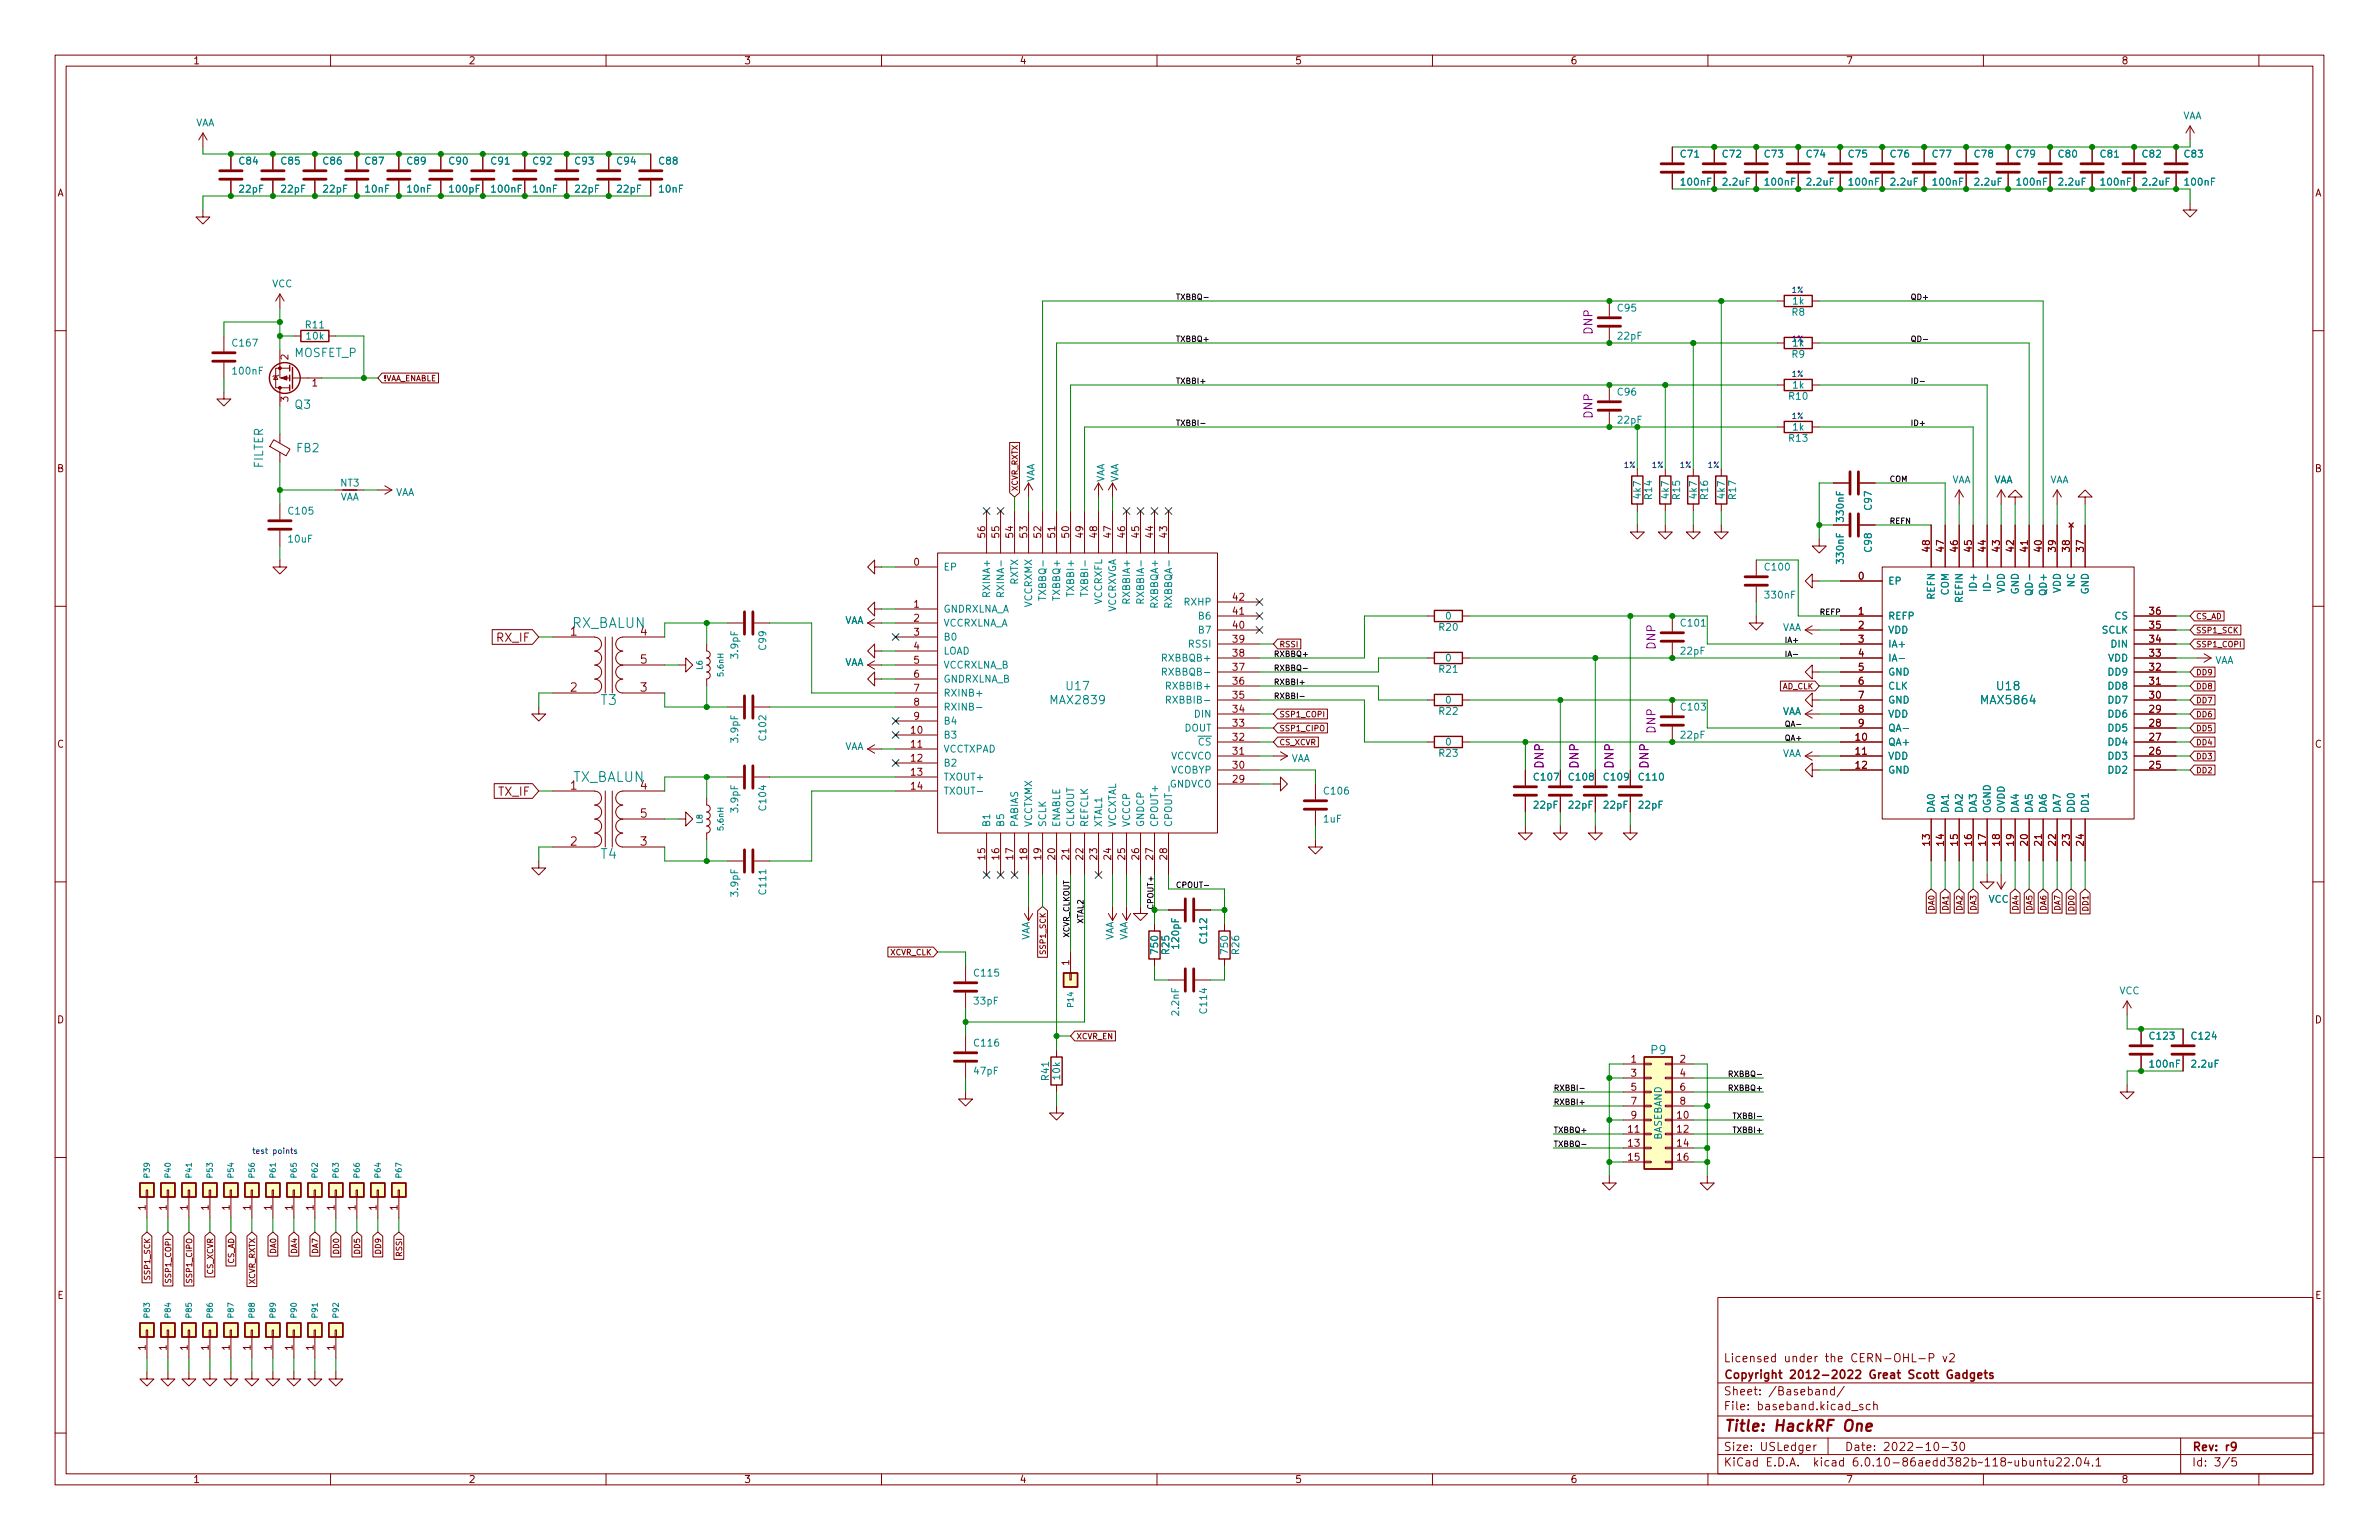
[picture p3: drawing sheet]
<svg xmlns="http://www.w3.org/2000/svg" width="432mm" height="279mm" viewBox="0 0 432 279" stroke-linecap="round" stroke-linejoin="round" font-family="sans-serif">
<defs><g id="words">
<text font-size="2.8" fill="#840000" x="312.8" y="259.7">Title: HackRF One</text>
<g font-size="2.5" fill="#008484">
<text x="103.7" y="113.9">RX_BALUN</text>
<text x="109" y="127.9">T3</text>
<text x="103.9" y="141.9">TX_BALUN</text>
<text x="109" y="155.8">T4</text>
</g>
<g font-size="2.1" fill="#008484">
<text x="53.4" y="64.8">MOSFET_P</text>
<text x="53.5" y="74.2">Q3</text>
<text x="53.9" y="82">FB2</text>
<text x="47.8" y="85" transform="rotate(-90 47.8 85)">FILTER</text>
<text x="193.6" y="125.2">U17</text>
<text x="362.5" y="125.2">U18</text>
<text x="190.9" y="127.8">MAX2839</text>
<text x="359.8" y="127.8">MAX5864</text>
<text x="299.7" y="191.3">P9</text>
</g>
<g font-size="2.1" fill="#840084">
<text x="289.1" y="60.7" transform="rotate(-90 289.1 60.7)">DNP</text>
<text x="289.1" y="75.9" transform="rotate(-90 289.1 75.9)">DNP</text>
<text x="300.5" y="117.8" transform="rotate(-90 300.5 117.8)">DNP</text>
<text x="300.5" y="133.1" transform="rotate(-90 300.5 133.1)">DNP</text>
<text x="280.2" y="139.4" transform="rotate(-90 280.2 139.4)">DNP</text>
<text x="286.5" y="139.4" transform="rotate(-90 286.5 139.4)">DNP</text>
<text x="292.9" y="139.4" transform="rotate(-90 292.9 139.4)">DNP</text>
<text x="299.2" y="139.4" transform="rotate(-90 299.2 139.4)">DNP</text>
</g>
<g font-size="2.1" fill="#840000">
<text x="90.3" y="116.4">RX_IF</text>
<text x="103.5" y="115.3">1</text>
<text x="116.2" y="115.3">4</text>
<text x="103.5" y="125.5">2</text>
<text x="116.2" y="125.5">3</text>
<text x="116.2" y="120.4">5</text>
<text x="103.5" y="143.3">1</text>
<text x="116.2" y="143.3">4</text>
<text x="90.5" y="144.4">TX_IF</text>
<text x="116.2" y="148.3">5</text>
<text x="103.5" y="153.4">2</text>
<text x="116.2" y="153.4">3</text>
<text x="312.8" y="250.2">Copyright 2012-2022 Great Scott Gadgets</text>
<text x="312.8" y="247.1">Licensed under the CERN-OHL-P v2</text>
<text x="312.8" y="255.9">File: baseband.kicad_sch</text>
<text x="312.8" y="253.2">Sheet: /Baseband/</text>
<text x="312.8" y="263.2">Size: USLedger</text>
<text x="334.8" y="263.2">Date: 2022-10-30</text>
<text x="397.8" y="263.2">Rev: r9</text>
<text x="312.8" y="266">KiCad E.D.A. kicad 6.0.10-86aedd382b~118~ubuntu22.04.1</text>
<text x="397.8" y="266">Id: 3/5</text>
</g>
<g font-size="1.8" fill="#840000">
<text x="35" y="11.7">1</text>
<text x="85" y="11.7">2</text>
<text x="135" y="11.7">3</text>
<text x="185" y="11.7">4</text>
<text x="235" y="11.7">5</text>
<text x="285" y="11.7">6</text>
<text x="335" y="11.7">7</text>
<text x="385" y="11.7">8</text>
<text x="10.3" y="35.6">A</text>
<text x="420.1" y="35.6">A</text>
<text x="52.3" y="65.3" transform="rotate(-90 52.3 65.3)">2</text>
<text x="56.7" y="70.1">1</text>
<text x="52.3" y="72.9" transform="rotate(-90 52.3 72.9)">3</text>
<text x="10.3" y="85.7">B</text>
<text x="420.1" y="85.7">B</text>
<text x="178.8" y="97.5" transform="rotate(-90 178.8 97.5)">56</text>
<text x="181.4" y="97.5" transform="rotate(-90 181.4 97.5)">55</text>
<text x="183.9" y="97.5" transform="rotate(-90 183.9 97.5)">54</text>
<text x="186.4" y="97.5" transform="rotate(-90 186.4 97.5)">53</text>
<text x="189" y="97.5" transform="rotate(-90 189 97.5)">52</text>
<text x="191.5" y="97.5" transform="rotate(-90 191.5 97.5)">51</text>
<text x="194.1" y="97.5" transform="rotate(-90 194.1 97.5)">50</text>
<text x="196.6" y="97.5" transform="rotate(-90 196.6 97.5)">49</text>
<text x="199.1" y="97.5" transform="rotate(-90 199.1 97.5)">48</text>
<text x="201.7" y="97.5" transform="rotate(-90 201.7 97.5)">47</text>
<text x="204.2" y="97.5" transform="rotate(-90 204.2 97.5)">46</text>
<text x="206.8" y="97.5" transform="rotate(-90 206.8 97.5)">45</text>
<text x="209.3" y="97.5" transform="rotate(-90 209.3 97.5)">44</text>
<text x="211.8" y="97.5" transform="rotate(-90 211.8 97.5)">43</text>
<text x="350.3" y="100" transform="rotate(-90 350.3 100)">48</text>
<text x="352.8" y="100" transform="rotate(-90 352.8 100)">47</text>
<text x="355.3" y="100" transform="rotate(-90 355.3 100)">46</text>
<text x="357.9" y="100" transform="rotate(-90 357.9 100)">45</text>
<text x="360.4" y="100" transform="rotate(-90 360.4 100)">44</text>
<text x="363" y="100" transform="rotate(-90 363 100)">43</text>
<text x="365.5" y="100" transform="rotate(-90 365.5 100)">42</text>
<text x="368" y="100" transform="rotate(-90 368 100)">41</text>
<text x="370.6" y="100" transform="rotate(-90 370.6 100)">40</text>
<text x="373.1" y="100" transform="rotate(-90 373.1 100)">39</text>
<text x="375.7" y="100" transform="rotate(-90 375.7 100)">38</text>
<text x="378.2" y="100" transform="rotate(-90 378.2 100)">37</text>
<text x="165.9" y="102.6">0</text>
<text x="337.3" y="105.2">0</text>
<text x="165.9" y="110.2">1</text>
<text x="165.9" y="112.8">2</text>
<text x="223.8" y="111.5">41</text>
<text x="223.8" y="109">42</text>
<text x="337.3" y="111.5">1</text>
<text x="390.2" y="111.5">36</text>
<text x="165.9" y="115.3">3</text>
<text x="165.9" y="117.9">4</text>
<text x="223.8" y="119.1">38</text>
<text x="223.8" y="116.6">39</text>
<text x="223.8" y="114">40</text>
<text x="337.3" y="114">2</text>
<text x="337.3" y="116.6">3</text>
<text x="337.3" y="119.1">4</text>
<text x="390.2" y="119.1">33</text>
<text x="390.2" y="116.6">34</text>
<text x="390.2" y="114">35</text>
<text x="165.9" y="120.4">5</text>
<text x="165.9" y="122.9">6</text>
<text x="165.9" y="125.5">7</text>
<text x="223.8" y="124.2">36</text>
<text x="223.8" y="121.7">37</text>
<text x="337.3" y="121.7">5</text>
<text x="337.3" y="124.2">6</text>
<text x="390.2" y="124.2">31</text>
<text x="390.2" y="121.7">32</text>
<text x="165.9" y="128">8</text>
<text x="165.9" y="130.6">9</text>
<text x="223.8" y="131.8">33</text>
<text x="223.8" y="129.3">34</text>
<text x="223.8" y="126.7">35</text>
<text x="337.3" y="126.7">7</text>
<text x="337.3" y="129.3">8</text>
<text x="337.3" y="131.8">9</text>
<text x="390.2" y="131.8">28</text>
<text x="390.2" y="129.3">29</text>
<text x="390.2" y="126.7">30</text>
<text x="10.3" y="135.6">C</text>
<text x="165.4" y="133.1">10</text>
<text x="165.4" y="135.6">11</text>
<text x="223.8" y="136.9">31</text>
<text x="223.8" y="134.4">32</text>
<text x="336.8" y="134.4">10</text>
<text x="336.8" y="136.9">11</text>
<text x="390.2" y="136.9">26</text>
<text x="390.2" y="134.4">27</text>
<text x="420.1" y="135.6">C</text>
<text x="165.4" y="138.2">12</text>
<text x="165.4" y="140.7">13</text>
<text x="165.4" y="143.3">14</text>
<text x="223.8" y="142">29</text>
<text x="223.8" y="139.4">30</text>
<text x="336.8" y="139.4">12</text>
<text x="390.2" y="139.4">25</text>
<text x="178.8" y="155.9" transform="rotate(-90 178.8 155.9)">15</text>
<text x="181.4" y="155.9" transform="rotate(-90 181.4 155.9)">16</text>
<text x="183.9" y="155.9" transform="rotate(-90 183.9 155.9)">17</text>
<text x="186.4" y="155.9" transform="rotate(-90 186.4 155.9)">18</text>
<text x="189" y="155.9" transform="rotate(-90 189 155.9)">19</text>
<text x="191.5" y="155.9" transform="rotate(-90 191.5 155.9)">20</text>
<text x="194.1" y="155.9" transform="rotate(-90 194.1 155.9)">21</text>
<text x="196.6" y="155.9" transform="rotate(-90 196.6 155.9)">22</text>
<text x="199.1" y="155.9" transform="rotate(-90 199.1 155.9)">23</text>
<text x="201.7" y="155.9" transform="rotate(-90 201.7 155.9)">24</text>
<text x="204.2" y="155.9" transform="rotate(-90 204.2 155.9)">25</text>
<text x="206.8" y="155.9" transform="rotate(-90 206.8 155.9)">26</text>
<text x="209.3" y="155.9" transform="rotate(-90 209.3 155.9)">27</text>
<text x="211.8" y="155.9" transform="rotate(-90 211.8 155.9)">28</text>
<text x="350.3" y="153.4" transform="rotate(-90 350.3 153.4)">13</text>
<text x="352.8" y="153.4" transform="rotate(-90 352.8 153.4)">14</text>
<text x="355.3" y="153.4" transform="rotate(-90 355.3 153.4)">15</text>
<text x="357.9" y="153.4" transform="rotate(-90 357.9 153.4)">16</text>
<text x="360.4" y="153.4" transform="rotate(-90 360.4 153.4)">17</text>
<text x="363" y="153.4" transform="rotate(-90 363 153.4)">18</text>
<text x="365.5" y="153.4" transform="rotate(-90 365.5 153.4)">19</text>
<text x="368" y="153.4" transform="rotate(-90 368 153.4)">20</text>
<text x="370.6" y="153.4" transform="rotate(-90 370.6 153.4)">21</text>
<text x="373.1" y="153.4" transform="rotate(-90 373.1 153.4)">22</text>
<text x="375.7" y="153.4" transform="rotate(-90 375.7 153.4)">23</text>
<text x="378.2" y="153.4" transform="rotate(-90 378.2 153.4)">24</text>
<text x="194.1" y="175.1" transform="rotate(-90 194.1 175.1)">1</text>
<text x="10.3" y="185.7">D</text>
<text x="420.1" y="185.7">D</text>
<text x="296.1" y="192.8">1</text>
<text x="296.1" y="195.3">3</text>
<text x="296.1" y="197.9">5</text>
<text x="304.9" y="192.8">2</text>
<text x="304.9" y="195.3">4</text>
<text x="304.9" y="197.9">6</text>
<text x="296.1" y="200.4">7</text>
<text x="296.1" y="202.9">9</text>
<text x="304.5" y="202.9">10</text>
<text x="304.9" y="200.4">8</text>
<text x="295.6" y="205.5">11</text>
<text x="295.6" y="208">13</text>
<text x="304.5" y="205.5">12</text>
<text x="304.5" y="208">14</text>
<text x="295.6" y="210.6">15</text>
<text x="304.5" y="210.6">16</text>
<text x="26.4" y="219.6" transform="rotate(-90 26.4 219.6)">1</text>
<text x="30.2" y="219.6" transform="rotate(-90 30.2 219.6)">1</text>
<text x="34" y="219.6" transform="rotate(-90 34 219.6)">1</text>
<text x="37.8" y="219.6" transform="rotate(-90 37.8 219.6)">1</text>
<text x="41.7" y="219.6" transform="rotate(-90 41.7 219.6)">1</text>
<text x="45.5" y="219.6" transform="rotate(-90 45.5 219.6)">1</text>
<text x="49.3" y="219.6" transform="rotate(-90 49.3 219.6)">1</text>
<text x="53.1" y="219.6" transform="rotate(-90 53.1 219.6)">1</text>
<text x="56.9" y="219.6" transform="rotate(-90 56.9 219.6)">1</text>
<text x="60.7" y="219.6" transform="rotate(-90 60.7 219.6)">1</text>
<text x="64.5" y="219.6" transform="rotate(-90 64.5 219.6)">1</text>
<text x="68.3" y="219.6" transform="rotate(-90 68.3 219.6)">1</text>
<text x="72.1" y="219.6" transform="rotate(-90 72.1 219.6)">1</text>
<text x="10.4" y="235.7">E</text>
<text x="420.2" y="235.7">E</text>
<text x="26.4" y="245" transform="rotate(-90 26.4 245)">1</text>
<text x="30.2" y="245" transform="rotate(-90 30.2 245)">1</text>
<text x="34" y="245" transform="rotate(-90 34 245)">1</text>
<text x="37.8" y="245" transform="rotate(-90 37.8 245)">1</text>
<text x="41.7" y="245" transform="rotate(-90 41.7 245)">1</text>
<text x="45.5" y="245" transform="rotate(-90 45.5 245)">1</text>
<text x="49.3" y="245" transform="rotate(-90 49.3 245)">1</text>
<text x="53.1" y="245" transform="rotate(-90 53.1 245)">1</text>
<text x="56.9" y="245" transform="rotate(-90 56.9 245)">1</text>
<text x="60.7" y="245" transform="rotate(-90 60.7 245)">1</text>
<text x="35" y="269.1">1</text>
<text x="85" y="269.1">2</text>
<text x="135" y="269.1">3</text>
<text x="185" y="269.1">4</text>
<text x="235" y="269.1">5</text>
<text x="285" y="269.1">6</text>
<text x="335" y="269.1">7</text>
<text x="385" y="269.1">8</text>
</g>
<g font-size="1.8" fill="#008484">
<text x="35.4" y="22.9">VAA</text>
<text x="396.1" y="21.6">VAA</text>
<text x="43.5" y="29.8">C84</text>
<text x="51.1" y="29.8">C85</text>
<text x="58.7" y="29.8">C86</text>
<text x="66.3" y="29.8">C87</text>
<text x="74" y="29.8">C89</text>
<text x="81.6" y="29.8">C90</text>
<text x="89.2" y="29.8">C91</text>
<text x="96.8" y="29.8">C92</text>
<text x="104.4" y="29.8">C93</text>
<text x="112.1" y="29.8">C94</text>
<text x="119.7" y="29.8">C88</text>
<text x="305.1" y="28.6">C71</text>
<text x="312.7" y="28.6">C72</text>
<text x="320.3" y="28.6">C73</text>
<text x="328" y="28.6">C74</text>
<text x="335.6" y="28.6">C75</text>
<text x="343.2" y="28.6">C76</text>
<text x="350.8" y="28.6">C77</text>
<text x="358.4" y="28.6">C78</text>
<text x="366.1" y="28.6">C79</text>
<text x="373.7" y="28.6">C80</text>
<text x="381.3" y="28.6">C81</text>
<text x="388.9" y="28.6">C82</text>
<text x="396.5" y="28.6">C83</text>
<text x="43.5" y="34.9">22pF</text>
<text x="51.1" y="34.9">22pF</text>
<text x="58.8" y="34.9">22pF</text>
<text x="66.4" y="34.9">10nF</text>
<text x="74" y="34.9">10nF</text>
<text x="81.7" y="34.9">100pF</text>
<text x="89.4" y="34.9">100nF</text>
<text x="96.9" y="34.9">10nF</text>
<text x="104.5" y="34.9">22pF</text>
<text x="112.1" y="34.9">22pF</text>
<text x="119.7" y="34.9">10nF</text>
<text x="305.3" y="33.7">100nF</text>
<text x="312.8" y="33.7">2.2uF</text>
<text x="320.5" y="33.7">100nF</text>
<text x="328.1" y="33.7">2.2uF</text>
<text x="335.7" y="33.7">100nF</text>
<text x="343.3" y="33.7">2.2uF</text>
<text x="351" y="33.7">100nF</text>
<text x="358.5" y="33.7">2.2uF</text>
<text x="366.2" y="33.7">100nF</text>
<text x="373.8" y="33.7">2.2uF</text>
<text x="381.5" y="33.7">100nF</text>
<text x="389" y="33.7">2.2uF</text>
<text x="396.7" y="33.7">100nF</text>
<text x="49.4" y="52.1">VCC</text>
<text x="55.5" y="59.6">R11</text>
<text x="293.7" y="56.5">C95</text>
<text x="325.3" y="57.3">R8</text>
<text x="325.4" y="55.2">1k</text>
<text x="42.3" y="62.9">C167</text>
<text x="55.7" y="61.6">10k</text>
<text x="293.7" y="61.6">22pF</text>
<text x="325.3" y="64.9">R9</text>
<text x="325.4" y="62.9">1k</text>
<text x="42.4" y="67.9">100nF</text>
<text x="293.7" y="71.8">C96</text>
<text x="325.4" y="70.5">1k</text>
<text x="293.7" y="76.8">22pF</text>
<text x="324.8" y="72.5">R10</text>
<text x="324.8" y="80.1">R13</text>
<text x="325.4" y="78.1">1k</text>
<text x="61.8" y="88.3">NT3</text>
<text x="71.7" y="90">VAA</text>
<text x="187.8" y="87.6" transform="rotate(-90 187.8 87.6)">VAA</text>
<text x="200.5" y="87.6" transform="rotate(-90 200.5 87.6)">VAA</text>
<text x="203" y="87.6" transform="rotate(-90 203 87.6)">VAA</text>
<text x="354.2" y="87.7">VAA</text>
<text x="361.8" y="87.7">VAA</text>
<text x="371.9" y="87.7">VAA</text>
<text x="52.5" y="93.3">C105</text>
<text x="61.6" y="90.8">VAA</text>
<text x="297.8" y="90.4" transform="rotate(-90 297.8 90.4)">4k7</text>
<text x="299.8" y="90.5" transform="rotate(-90 299.8 90.5)">R14</text>
<text x="302.9" y="90.4" transform="rotate(-90 302.9 90.4)">4k7</text>
<text x="304.9" y="90.5" transform="rotate(-90 304.9 90.5)">R15</text>
<text x="308" y="90.4" transform="rotate(-90 308 90.4)">4k7</text>
<text x="310" y="90.5" transform="rotate(-90 310 90.5)">R16</text>
<text x="313.1" y="90.4" transform="rotate(-90 313.1 90.4)">4k7</text>
<text x="315.1" y="90.5" transform="rotate(-90 315.1 90.5)">R17</text>
<text x="334.6" y="94.5" transform="rotate(-90 334.6 94.5)">330nF</text>
<text x="339.7" y="92.4" transform="rotate(-90 339.7 92.4)">C97</text>
<text x="52.4" y="98.4">10uF</text>
<text x="339.7" y="100.1" transform="rotate(-90 339.7 100.1)">C98</text>
<text x="171.2" y="103.5">EP</text>
<text x="179.7" y="107.9" transform="rotate(-90 179.7 107.9)">RXINA+</text>
<text x="182.2" y="107.4" transform="rotate(-90 182.2 107.4)">RXINA-</text>
<text x="184.8" y="106.1" transform="rotate(-90 184.8 106.1)">RXTX</text>
<text x="194.9" y="107.7" transform="rotate(-90 194.9 107.7)">TXBBI+</text>
<text x="197.5" y="107.2" transform="rotate(-90 197.5 107.2)">TXBBI-</text>
<text x="320.5" y="103.5">C100</text>
<text x="334.6" y="102.1" transform="rotate(-90 334.6 102.1)">330nF</text>
<text x="342.6" y="106">EP</text>
<text x="358.8" y="106.7" transform="rotate(-90 358.8 106.7)">ID+</text>
<text x="361.3" y="106.2" transform="rotate(-90 361.3 106.2)">ID-</text>
<text x="363.9" y="107.6" transform="rotate(-90 363.9 107.6)">VDD</text>
<text x="366.4" y="107.8" transform="rotate(-90 366.4 107.8)">GND</text>
<text x="368.9" y="107.1" transform="rotate(-90 368.9 107.1)">QD-</text>
<text x="371.5" y="107.6" transform="rotate(-90 371.5 107.6)">QD+</text>
<text x="374" y="107.6" transform="rotate(-90 374 107.6)">VDD</text>
<text x="376.6" y="106.4" transform="rotate(-90 376.6 106.4)">NC</text>
<text x="379.1" y="107.8" transform="rotate(-90 379.1 107.8)">GND</text>
<text x="153.2" y="113.2">VAA</text>
<text x="171.2" y="111.1">GNDRXLNA_A</text>
<text x="171.2" y="113.7">VCCRXLNA_A</text>
<text x="187.3" y="110.2" transform="rotate(-90 187.3 110.2)">VCCRXMX</text>
<text x="189.9" y="108.1" transform="rotate(-90 189.9 108.1)">TXBBQ-</text>
<text x="192.4" y="108.6" transform="rotate(-90 192.4 108.6)">TXBBQ+</text>
<text x="200" y="109.7" transform="rotate(-90 200 109.7)">VCCRXFL</text>
<text x="202.6" y="111.4" transform="rotate(-90 202.6 111.4)">VCCRXVGA</text>
<text x="205.1" y="109.2" transform="rotate(-90 205.1 109.2)">RXBBIA+</text>
<text x="207.6" y="108.7" transform="rotate(-90 207.6 108.7)">RXBBIA-</text>
<text x="210.2" y="110" transform="rotate(-90 210.2 110)">RXBBQA+</text>
<text x="212.7" y="109.6" transform="rotate(-90 212.7 109.6)">RXBBQA-</text>
<text x="215.1" y="109.9">RXHP</text>
<text x="217.7" y="112.4">B6</text>
<text x="262.4" y="112.4">0</text>
<text x="305.2" y="113.7">C101</text>
<text x="320.5" y="108.6">330nF</text>
<text x="342.6" y="112.4">REFP</text>
<text x="351.2" y="108.7" transform="rotate(-90 351.2 108.7)">REFN</text>
<text x="353.7" y="108" transform="rotate(-90 353.7 108)">COM</text>
<text x="356.2" y="109.2" transform="rotate(-90 356.2 109.2)">REFIN</text>
<text x="383.9" y="112.4">CS</text>
<text x="134" y="119.3" transform="rotate(-90 134 119.3)">3.9pF</text>
<text x="139.1" y="117.8" transform="rotate(-90 139.1 117.8)">C99</text>
<text x="171.2" y="116.2">B0</text>
<text x="171.2" y="118.7">LOAD</text>
<text x="215.8" y="117.5">RSSI</text>
<text x="217.7" y="114.9">B7</text>
<text x="261.3" y="114.4">R20</text>
<text x="305.1" y="118.7">22pF</text>
<text x="323.4" y="114.5">VAA</text>
<text x="342.6" y="114.9">VDD</text>
<text x="342.6" y="117.5">IA+</text>
<text x="381.5" y="114.9">SCLK</text>
<text x="383.3" y="117.5">DIN</text>
<text x="153.2" y="120.8">VAA</text>
<text x="171.2" y="121.3">VCCRXLNA_B</text>
<text x="171.2" y="123.8">GNDRXLNA_B</text>
<text x="211.3" y="120">RXBBQB+</text>
<text x="211.7" y="122.6">RXBBQB-</text>
<text x="212.2" y="125.1">RXBBIB+</text>
<text x="261.3" y="122">R21</text>
<text x="262.4" y="120">0</text>
<text x="342.6" y="120">IA-</text>
<text x="342.6" y="122.6">GND</text>
<text x="342.6" y="125.1">CLK</text>
<text x="382.6" y="120">VDD</text>
<text x="382.8" y="125.1">DD8</text>
<text x="382.8" y="122.6">DD9</text>
<text x="401.9" y="120.4">VAA</text>
<text x="171.2" y="126.4">RXINB+</text>
<text x="171.2" y="128.9">RXINB-</text>
<text x="171.2" y="131.4">B4</text>
<text x="212.6" y="127.6">RXBBIB-</text>
<text x="216.9" y="130.2">DIN</text>
<text x="261.3" y="129.7">R22</text>
<text x="262.4" y="127.6">0</text>
<text x="305.2" y="128.9">C103</text>
<text x="323.4" y="129.7">VAA</text>
<text x="342.6" y="127.6">GND</text>
<text x="342.6" y="130.2">VDD</text>
<text x="382.8" y="130.2">DD6</text>
<text x="382.8" y="127.6">DD7</text>
<text x="134" y="134.6" transform="rotate(-90 134 134.6)">3.9pF</text>
<text x="139.1" y="134.2" transform="rotate(-90 139.1 134.2)">C102</text>
<text x="153.2" y="136.1">VAA</text>
<text x="171.2" y="134">B3</text>
<text x="171.2" y="136.5">VCCTXPAD</text>
<text x="212.4" y="137.8">VCCVCO</text>
<text x="215" y="132.7">DOUT</text>
<text x="216.1" y="135.3">~{CS}</text>
<text x="261.3" y="137.3">R23</text>
<text x="262.4" y="135.3">0</text>
<text x="305.1" y="134">22pF</text>
<text x="323.4" y="137.3">VAA</text>
<text x="342.6" y="135.3">QA+</text>
<text x="342.6" y="137.8">VDD</text>
<text x="342.6" y="132.7">QA-</text>
<text x="382.8" y="137.8">DD3</text>
<text x="382.8" y="135.3">DD4</text>
<text x="382.8" y="132.7">DD5</text>
<text x="171.2" y="139.1">B2</text>
<text x="171.2" y="141.6">TXOUT+</text>
<text x="212.2" y="142.9">GNDVCO</text>
<text x="212.5" y="140.3">VCOBYP</text>
<text x="234.2" y="138.2">VAA</text>
<text x="278.5" y="141.6">C107</text>
<text x="284.9" y="141.6">C108</text>
<text x="291.2" y="141.6">C109</text>
<text x="297.6" y="141.6">C110</text>
<text x="342.6" y="140.3">GND</text>
<text x="382.8" y="140.3">DD2</text>
<text x="134" y="147.3" transform="rotate(-90 134 147.3)">3.9pF</text>
<text x="139.1" y="146.9" transform="rotate(-90 139.1 146.9)">C104</text>
<text x="171.2" y="144.1">TXOUT-</text>
<text x="240.3" y="149.2">1uF</text>
<text x="240.4" y="144.1">C106</text>
<text x="278.5" y="146.7">22pF</text>
<text x="284.8" y="146.7">22pF</text>
<text x="291.2" y="146.7">22pF</text>
<text x="297.5" y="146.7">22pF</text>
<text x="351.2" y="147.6" transform="rotate(-90 351.2 147.6)">DA0</text>
<text x="353.7" y="147.6" transform="rotate(-90 353.7 147.6)">DA1</text>
<text x="356.2" y="147.6" transform="rotate(-90 356.2 147.6)">DA2</text>
<text x="358.8" y="147.6" transform="rotate(-90 358.8 147.6)">DA3</text>
<text x="361.3" y="147.6" transform="rotate(-90 361.3 147.6)">OGND</text>
<text x="363.9" y="147.6" transform="rotate(-90 363.9 147.6)">OVDD</text>
<text x="366.4" y="147.6" transform="rotate(-90 366.4 147.6)">DA4</text>
<text x="368.9" y="147.6" transform="rotate(-90 368.9 147.6)">DA5</text>
<text x="371.5" y="147.6" transform="rotate(-90 371.5 147.6)">DA6</text>
<text x="374" y="147.6" transform="rotate(-90 374 147.6)">DA7</text>
<text x="376.6" y="147.6" transform="rotate(-90 376.6 147.6)">DD0</text>
<text x="379.1" y="147.6" transform="rotate(-90 379.1 147.6)">DD1</text>
<text x="179.7" y="150.1" transform="rotate(-90 179.7 150.1)">B1</text>
<text x="182.2" y="150.1" transform="rotate(-90 182.2 150.1)">B5</text>
<text x="184.8" y="150.1" transform="rotate(-90 184.8 150.1)">PABIAS</text>
<text x="187.3" y="150.1" transform="rotate(-90 187.3 150.1)">VCCTXMX</text>
<text x="189.9" y="150.1" transform="rotate(-90 189.9 150.1)">SCLK</text>
<text x="192.4" y="150.1" transform="rotate(-90 192.4 150.1)">ENABLE</text>
<text x="194.9" y="150.1" transform="rotate(-90 194.9 150.1)">CLKOUT</text>
<text x="197.5" y="150.1" transform="rotate(-90 197.5 150.1)">REFCLK</text>
<text x="200" y="150.1" transform="rotate(-90 200 150.1)">XTAL1</text>
<text x="202.6" y="150.1" transform="rotate(-90 202.6 150.1)">VCCXTAL</text>
<text x="205.1" y="150.1" transform="rotate(-90 205.1 150.1)">VCCCP</text>
<text x="207.6" y="150.1" transform="rotate(-90 207.6 150.1)">GNDCP</text>
<text x="210.2" y="150.1" transform="rotate(-90 210.2 150.1)">CPOUT+</text>
<text x="212.7" y="150.1" transform="rotate(-90 212.7 150.1)">CPOUT-</text>
<text x="134" y="162.5" transform="rotate(-90 134 162.5)">3.9pF</text>
<text x="139.1" y="162.1" transform="rotate(-90 139.1 162.1)">C111</text>
<text x="360.9" y="163.8">VCC</text>
<text x="186.9" y="170.7" transform="rotate(-90 186.9 170.7)">VAA</text>
<text x="202.1" y="170.7" transform="rotate(-90 202.1 170.7)">VAA</text>
<text x="204.6" y="170.7" transform="rotate(-90 204.6 170.7)">VAA</text>
<text x="210.2" y="172.9" transform="rotate(-90 210.2 172.9)">750</text>
<text x="212.2" y="173.1" transform="rotate(-90 212.2 173.1)">R25</text>
<text x="214" y="171.9" transform="rotate(-90 214 171.9)">120pF</text>
<text x="219.1" y="171" transform="rotate(-90 219.1 171)">C112</text>
<text x="222.9" y="172.9" transform="rotate(-90 222.9 172.9)">750</text>
<text x="224.9" y="173.1" transform="rotate(-90 224.9 173.1)">R26</text>
<text x="176.9" y="177.2">C115</text>
<text x="176.9" y="182.2">33pF</text>
<text x="214" y="184.1" transform="rotate(-90 214 184.1)">2.2nF</text>
<text x="219.1" y="183.7" transform="rotate(-90 219.1 183.7)">C114</text>
<text x="384.6" y="180.4">VCC</text>
<text x="176.9" y="189.9">C116</text>
<text x="390.3" y="188.6">C123</text>
<text x="397.9" y="188.6">C124</text>
<text x="176.9" y="194.9">47pF</text>
<text x="190.4" y="195.9" transform="rotate(-90 190.4 195.9)">R41</text>
<text x="192.4" y="195.8" transform="rotate(-90 192.4 195.8)">10k</text>
<text x="390.3" y="193.7">100nF</text>
<text x="397.9" y="193.7">2.2uF</text>
<text x="301.6" y="206.9" transform="rotate(-90 301.6 206.9)">BASEBAND</text>
</g>
<g font-size="1.4" fill="#0000c2">
<text x="325.1" y="53.1">1%</text>
<text x="325.1" y="62">1%</text>
<text x="325.1" y="68.4">1%</text>
<text x="325.1" y="76">1%</text>
<text x="294.6" y="84.9">1%</text>
<text x="299.7" y="84.9">1%</text>
<text x="304.8" y="84.9">1%</text>
<text x="309.9" y="84.9">1%</text>
<text x="45.7" y="209.3">test points</text>
</g>
<g font-size="1.4">
<text x="213.4" y="54.4">TXBBQ-</text>
<text x="346.7" y="54.4">QD+</text>
<text x="213.4" y="62">TXBBQ+</text>
<text x="346.7" y="62">QD-</text>
<text x="213.4" y="69.6">TXBBI+</text>
<text x="346.7" y="69.6">ID-</text>
<text x="213.4" y="77.3">TXBBI-</text>
<text x="346.7" y="77.3">ID+</text>
<text x="342.9" y="87.4">COM</text>
<text x="342.9" y="95">REFN</text>
<text x="330.2" y="111.6">REFP</text>
<text x="231.1" y="119.2">RXBBQ+</text>
<text x="323.8" y="116.6">IA+</text>
<text x="323.8" y="119.2">IA-</text>
<text x="231.1" y="121.7">RXBBQ-</text>
<text x="231.1" y="124.3">RXBBI+</text>
<text x="231.1" y="126.8">RXBBI-</text>
<text x="323.8" y="131.9">QA-</text>
<text x="323.8" y="134.4">QA+</text>
<text x="213.4" y="161.1">CPOUT-</text>
<text x="196.6" y="167.6" transform="rotate(-90 196.6 167.6)">XTAL2</text>
<text x="209.3" y="165.1" transform="rotate(-90 209.3 165.1)">CPOUT+</text>
<text x="194.1" y="170.2" transform="rotate(-90 194.1 170.2)">XCVR_CLKOUT</text>
<text x="281.9" y="197.9">RXBBI-</text>
<text x="314.1" y="197.9">RXBBQ+</text>
<text x="314.5" y="195.4">RXBBQ-</text>
<text x="281.9" y="200.5">RXBBI+</text>
<text x="315.3" y="203">TXBBI-</text>
<text x="281.9" y="208.1">TXBBQ-</text>
<text x="281.9" y="205.5">TXBBQ+</text>
<text x="315" y="205.5">TXBBI+</text>
</g>
<g font-size="1.4" fill="#840000">
<text x="69.6" y="69.2">!VAA_ENABLE</text>
<text x="184.7" y="89.2" transform="rotate(-90 184.7 89.2)">XCVR_RXTX</text>
<text x="398.5" y="112.3">CS_AD</text>
<text x="232.2" y="117.4">RSSI</text>
<text x="398.5" y="114.9">SSP1_SCK</text>
<text x="398.5" y="117.4">SSP1_COPI</text>
<text x="323.4" y="125">AD_CLK</text>
<text x="398.5" y="125">DD8</text>
<text x="398.5" y="122.5">DD9</text>
<text x="232.2" y="130.1">SSP1_COPI</text>
<text x="398.5" y="127.6">DD7</text>
<text x="398.5" y="130.1">DD6</text>
<text x="232.2" y="132.7">SSP1_CIPO</text>
<text x="232.2" y="135.2">CS_XCVR</text>
<text x="398.5" y="132.7">DD5</text>
<text x="398.5" y="135.2">DD4</text>
<text x="398.5" y="137.7">DD3</text>
<text x="398.5" y="140.3">DD2</text>
<text x="351.1" y="165.1" transform="rotate(-90 351.1 165.1)">DA0</text>
<text x="353.6" y="165.1" transform="rotate(-90 353.6 165.1)">DA1</text>
<text x="356.2" y="165.1" transform="rotate(-90 356.2 165.1)">DA2</text>
<text x="358.7" y="165.1" transform="rotate(-90 358.7 165.1)">DA3</text>
<text x="366.3" y="165.1" transform="rotate(-90 366.3 165.1)">DA4</text>
<text x="368.9" y="165.1" transform="rotate(-90 368.9 165.1)">DA5</text>
<text x="371.4" y="165.1" transform="rotate(-90 371.4 165.1)">DA6</text>
<text x="374" y="165.1" transform="rotate(-90 374 165.1)">DA7</text>
<text x="376.5" y="165.1" transform="rotate(-90 376.5 165.1)">DD0</text>
<text x="379" y="165.1" transform="rotate(-90 379 165.1)">DD1</text>
<text x="161.5" y="173.3">XCVR_CLK</text>
<text x="189.8" y="172.9" transform="rotate(-90 189.8 172.9)">SSP1_SCK</text>
<text x="195.3" y="188.5">XCVR_EN</text>
<text x="50.1" y="227.4" transform="rotate(-90 50.1 227.4)">DA0</text>
<text x="53.9" y="227.4" transform="rotate(-90 53.9 227.4)">DA4</text>
<text x="57.7" y="227.4" transform="rotate(-90 57.7 227.4)">DA7</text>
<text x="61.5" y="227.4" transform="rotate(-90 61.5 227.4)">DD0</text>
<text x="65.4" y="227.4" transform="rotate(-90 65.4 227.4)">DD5</text>
<text x="69.2" y="227.4" transform="rotate(-90 69.2 227.4)">DD9</text>
<text x="73" y="227.8" transform="rotate(-90 73 227.8)">RSSI</text>
<text x="27.3" y="231.9" transform="rotate(-90 27.3 231.9)">SSP1_SCK</text>
<text x="31.1" y="232.4" transform="rotate(-90 31.1 232.4)">SSP1_COPI</text>
<text x="34.9" y="232.4" transform="rotate(-90 34.9 232.4)">SSP1_CIPO</text>
<text x="38.7" y="231.2" transform="rotate(-90 38.7 231.2)">CS_XCVR</text>
<text x="42.5" y="229.3" transform="rotate(-90 42.5 229.3)">CS_AD</text>
<text x="46.3" y="233" transform="rotate(-90 46.3 233)">XCVR_RXTX</text>
</g>
<g font-size="1.4" fill="#008484">
<text x="127.5" y="121.5" transform="rotate(-90 127.5 121.5)">L6</text>
<text x="131.3" y="122.6" transform="rotate(-90 131.3 122.6)">5.6nH</text>
<text x="127.5" y="149.4" transform="rotate(-90 127.5 149.4)">L8</text>
<text x="131.3" y="150.5" transform="rotate(-90 131.3 150.5)">5.6nH</text>
<text x="194.8" y="182.6" transform="rotate(-90 194.8 182.6)">P14</text>
<text x="27.2" y="213.6" transform="rotate(-90 27.2 213.6)">P39</text>
<text x="31" y="213.6" transform="rotate(-90 31 213.6)">P40</text>
<text x="34.8" y="213.6" transform="rotate(-90 34.8 213.6)">P41</text>
<text x="38.6" y="213.6" transform="rotate(-90 38.6 213.6)">P53</text>
<text x="42.4" y="213.6" transform="rotate(-90 42.4 213.6)">P54</text>
<text x="46.2" y="213.6" transform="rotate(-90 46.2 213.6)">P56</text>
<text x="50" y="213.6" transform="rotate(-90 50 213.6)">P61</text>
<text x="53.8" y="213.6" transform="rotate(-90 53.8 213.6)">P65</text>
<text x="57.7" y="213.6" transform="rotate(-90 57.7 213.6)">P62</text>
<text x="61.5" y="213.6" transform="rotate(-90 61.5 213.6)">P63</text>
<text x="65.3" y="213.6" transform="rotate(-90 65.3 213.6)">P66</text>
<text x="69.1" y="213.6" transform="rotate(-90 69.1 213.6)">P64</text>
<text x="72.9" y="213.6" transform="rotate(-90 72.9 213.6)">P67</text>
<text x="27.2" y="239" transform="rotate(-90 27.2 239)">P83</text>
<text x="31" y="239" transform="rotate(-90 31 239)">P84</text>
<text x="34.8" y="239" transform="rotate(-90 34.8 239)">P85</text>
<text x="38.6" y="239" transform="rotate(-90 38.6 239)">P86</text>
<text x="42.4" y="239" transform="rotate(-90 42.4 239)">P87</text>
<text x="46.2" y="239" transform="rotate(-90 46.2 239)">P88</text>
<text x="50" y="239" transform="rotate(-90 50 239)">P89</text>
<text x="53.8" y="239" transform="rotate(-90 53.8 239)">P90</text>
<text x="57.7" y="239" transform="rotate(-90 57.7 239)">P91</text>
<text x="61.5" y="239" transform="rotate(-90 61.5 239)">P92</text>
</g>
</g></defs>
<g fill="none" stroke="#840000" stroke-width=".18">
<path d="M10 10h411.8v259.4h-411.8zM12 12h407.8v255.4h-407.8zM60 10v2M110 10v2M160 10v2M210 10v2M260 10v2M310 10v2M360 10v2M410 10v2M36.8 38.1v1.3h1.3l-1.3 1.2-1.2-1.2h1.2M36.8 24.1l-.7 1.3"/>
<path d="M36.8 24.1v2.6M36.8 24.1l.8 1.3M41.9 27.9v2.8M41.9 32.8v2.8M49.5 27.9v2.8M49.5 32.8v2.8M57.1 27.9v2.8M57.1 32.8v2.8M64.8 27.9v2.8M64.8 32.8v2.8M72.4 27.9v2.8M72.4 32.8v2.8"/>
<path d="M80 27.9v2.8M80 32.8v2.8M87.6 27.9v2.8M87.6 32.8v2.8M95.2 27.9v2.8M95.2 32.8v2.8M102.9 27.9v2.8M102.9 32.8v2.8M110.5 27.9v2.8M110.5 32.8v2.8M118.1 27.9v2.8M118.1 32.8v2.8"/>
<path d="M303.5 26.7v2.8M303.5 31.5v2.8M311.1 26.7v2.8M311.1 31.5v2.8M318.8 26.7v2.8M318.8 31.5v2.8M326.4 26.7v2.8M326.4 31.5v2.8M334 26.7v2.8M334 31.5v2.8M341.6 26.7v2.8M341.6 31.5v2.8"/>
<path d="M349.2 26.7v2.8M349.2 31.5v2.8M356.9 26.7v2.8M356.9 31.5v2.8M364.5 26.7v2.8M364.5 31.5v2.8M372.1 26.7v2.8M372.1 31.5v2.8M379.7 26.7v2.8M379.7 31.5v2.8M387.3 26.7v2.8M387.3 31.5v2.8"/>
<path d="M395 26.7v2.8M395 31.5v2.8M397.5 36.8v1.3h1.3l-1.3 1.3-1.3-1.3h1.3M397.5 22.9l-.8 1.2M397.5 22.9v2.5M397.5 22.9l.8 1.2M10 60h2M50.8 53.3v2.6M50.8 53.3l-.8 1.3M50.8 53.3l.8 1.3M292.1 54.6v2.8M292.1 59.4v2.8"/>
<path d="M322.6 54.6h1.2M328.9 54.6h1.3M419.8 60h2M40.6 71.1v1.3h1.3l-1.3 1.3-1.2-1.3h1.2M40.6 61v2.8M40.6 65.8v2.8M49.7 79.8l2.9 1.7-.7 1.2-2.9-1.7zM50 68.2l.4 .6h-.7zM50.5 68.1l-.1 .1h-.7l-.2 .1M50.8 63.5v5.1h1.8M50.8 70.4v3.3M50.8 78.7v1.7"/>
<path d="M52.6 66.8h-2.6v3.6h2.6M53.1 68.6h5.3M53.3 61h1.3M59.7 61h1.3M69.3 67.7h10.3v1.8h-10.3l-.7-.9zM292.1 69.9v2.7M292.1 74.7v2.8M322.6 77.5h1.2M322.6 69.9h1.2M322.6 62.2h1.2M328.9 77.5h1.3M328.9 69.9h1.3"/>
<path d="M328.9 62.2h1.3M50.8 82.1v1.7M50.8 91.4v2.8M50.8 96.3v2.8M61 88.9h5M68.6 88.9h2.5M69.8 88.1l1.3 .8M71.1 88.9l-1.3 .8M179.1 92.7v7.6M181.6 92.7v7.6M183.3 80.3h1.7v9.1l-.9 .8-.8-.8zM184.1 92.7v7.6"/>
<path d="M186.7 87.6l-.8 1.3M186.7 87.6v2.6M186.7 92.7v7.6M186.7 87.6l.8 1.3M189.2 92.7v7.6M191.8 92.7v7.6M194.3 92.7v7.6M196.8 92.7v7.6M199.4 87.6v2.6M199.4 92.7v7.6M199.4 87.6l-.8 1.3M199.4 87.6l.8 1.3"/>
<path d="M201.9 87.6v2.6M201.9 92.7v7.6M201.9 87.6l-.7 1.3M201.9 87.6l.8 1.3M204.5 92.7v7.6M207 92.7v7.6M209.5 92.7v7.6M212.1 92.7v7.6M297.2 95.3v1.2h1.2l-1.2 1.3-1.3-1.3h1.3M297.2 85.1v1.3M297.2 91.4v1.3M302.3 95.3v1.2h1.2l-1.2 1.3-1.3-1.3h1.3"/>
<path d="M302.3 85.1v1.3M302.3 91.4v1.3M307.3 95.3v1.2h1.3l-1.3 1.3-1.2-1.3h1.2M307.3 85.1v1.3M307.3 91.4v1.3M312.4 95.3v1.2h1.3l-1.3 1.3-1.3-1.3h1.3M312.4 85.1v1.3M312.4 91.4v1.3M330.2 97.8v1.3h1.3l-1.3 1.2-1.3-1.2h1.3M332.7 87.6h2.8M332.7 95.3h2.8M337.6 87.6h2.8"/>
<path d="M337.6 95.3h2.8M350.5 95.3v7.6M353.1 95.3v7.6M355.6 88.9l-.8 1.3M355.6 88.9v2.5M355.6 95.3v7.6M355.6 88.9l.8 1.3M358.1 95.3v7.6M360.7 95.3v7.6M363.2 88.9l-.7 1.3M363.2 88.9v2.5M363.2 95.3v7.6"/>
<path d="M363.2 88.9l.8 1.3M365.8 90.2h1.2l-1.2-1.3-1.3 1.3h1.3v1.2M365.8 95.3v7.6M368.3 95.3v7.6M370.8 95.3v7.6M373.4 88.9l-.8 1.3M373.4 88.9v2.5M373.4 95.3v7.6M373.4 88.9l.7 1.3M375.5 94.9l.8 .7M375.9 95.3v7.6M376.3 94.9l-.8 .7"/>
<path d="M378.5 90.2h1.2l-1.2-1.3-1.3 1.3h1.3v1.2M378.5 95.3v7.6M10 110h2M50.8 101.6v1.3h1.3l-1.3 1.2-1.3-1.2h1.3M89.3 114.2h7.3l1.2 1.4-1.2 1.3h-7.3zM100.3 115.6h7.6M107.9 115.6a1.26 1.26 0 0 1 1.3 1.3 1.26 1.26 0 0 1-1.3 1.2M107.9 118.1a1.26 1.26 0 0 1 1.3 1.3 1.26 1.26 0 0 1-1.3 1.3 1.27 1.27 0 0 1 1.3 1.2 1.27 1.27 0 0 1-1.3 1.3 1.27 1.27 0 0 1 1.3 1.3 1.27 1.27 0 0 1-1.3 1.2h-7.6M109.9 115.6v10.1M111.1 115.6v10.1M120.6 115.6h-7.6a1.26 1.26 0 0 0-1.2 1.3 1.26 1.26 0 0 0 1.2 1.2 1.27 1.27 0 0 0-1.2 1.3 1.27 1.27 0 0 0 1.2 1.3M128.3 116.8v1.3a.64 .64 0 0 1 .6 .6 .64 .64 0 0 1-.6 .7 .64 .64 0 0 1 .6 .6 .64 .64 0 0 1-.6 .7 .64 .64 0 0 1 .6 .6 .64 .64 0 0 1-.6 .6 .64 .64 0 0 1 .6 .7 .64 .64 0 0 1-.6 .6v1.3"/>
<path d="M132.1 113h2.8M136.9 113h2.8M157.5 113h2.5M157.5 113l1.2 .8M158.7 110.5v-1.3l-1.2 1.3 1.2 1.3v-1.3h1.3M158.7 102.9v-1.3l-1.2 1.3 1.2 1.2v-1.2h1.3M158.7 118.1v-1.3l-1.2 1.3 1.2 1.3v-1.3h1.3M158.7 112.3l-1.2 .7M158.7 119.9l-1.2 .8M162.6 102.9h7.6M162.6 110.5h7.6M162.6 113h7.6"/>
<path d="M162.6 115.6h7.6M162.6 118.1h7.6M170.2 100.3h50.8v50.8h-50.8zM221 119.4h7.6M221 111.8h7.6M221 114.3h7.6M221 116.8h7.6M221 109.2h7.6M231.9 116h4.2v1.7h-4.2l-.8-.9zM259.1 119.4h1.2M259.1 111.8h1.2M265.4 119.4h1.3"/>
<path d="M265.4 111.8h1.3M303.5 111.8v2.8M303.5 116.6v2.8M318.8 111.8v1.2h1.2l-1.2 1.3-1.3-1.3h1.3M318.8 101.6v2.8M318.8 106.4v2.8M327.7 114.3h2.5M327.7 114.3l1.2 .8M328.9 105.4v-1.3l-1.2 1.3 1.2 1.3v-1.3h1.3M328.9 113.5l-1.2 .8M334 119.4h7.6M334 105.4h7.6"/>
<path d="M334 111.8h7.6M334 114.3h7.6M334 116.8h7.6M341.6 102.9h45.7v45.7h-45.7zM387.3 119.4h7.7M387.3 111.8h7.7M387.3 114.3h7.7M387.3 116.8h7.7M398.3 110.9h5.4v1.7h-5.4l-.8-.8zM398.3 113.4h8.4v1.8h-8.4l-.8-.9zM398.3 116h9v1.7h-9l-.8-.9zM398.8 119.4h2.5"/>
<path d="M400 118.6l1.3 .8M401.3 119.4l-1.3 .7M419.8 110h2M97.8 128.3v1.2h1.3l-1.3 1.3-1.3-1.3h1.3M113 120.7h7.6M113 120.7a1.26 1.26 0 0 0-1.2 1.2 1.26 1.26 0 0 0 1.2 1.3 1.27 1.27 0 0 0-1.2 1.3 1.27 1.27 0 0 0 1.2 1.2h7.6M123.2 120.7h1.3v-1.3l1.2 1.3-1.2 1.2v-1.2M132.1 128.3h2.8M136.9 128.3h2.8M157.5 135.9h2.5M157.5 120.7h2.5M157.5 135.9l1.2 .8"/>
<path d="M157.5 120.7l1.2 .7M158.7 123.2v-1.3l-1.2 1.3 1.2 1.3v-1.3h1.3M158.7 135.1l-1.2 .8M162.6 133.4h7.6M162.6 135.9h7.6M162.6 138.4h7.6M162.6 120.7h7.6M162.6 123.2h7.6M162.6 125.7h7.6M162.6 128.3h7.6M162.6 130.8h7.6M221 134.6h7.6"/>
<path d="M221 127h7.6M221 137.2h7.6M221 139.7h7.6M221 132.1h7.6M221 129.5h7.6M221 124.5h7.6M221 121.9h7.6M231.1 137.2h2.6M231.9 131.2h9v1.8h-9l-.8-.9zM231.9 133.7h7.4v1.8h-7.4l-.8-.9zM231.9 128.7h9v1.7h-9l-.8-.9zM232.4 136.4l1.3 .8"/>
<path d="M233.7 137.2l-1.3 .7M259.1 134.6h1.2M259.1 127h1.2M265.4 134.6h1.3M265.4 127h1.3M276.9 139.7v2.8M283.2 139.7v2.8M289.6 139.7v2.8M295.9 139.7v2.8M303.5 127v2.8M303.5 131.8v2.8M323.2 123.6h6.2l.8 .9-.8 .8h-6.2z"/>
<path d="M327.7 137.2h2.5M327.7 129.5h2.5M327.7 137.2l1.2 .7M327.7 129.5l1.2 .8M328.9 127v-1.3l-1.2 1.3 1.2 1.3v-1.3h1.3M328.9 139.7v-1.3l-1.2 1.3 1.2 1.3v-1.3h1.3M328.9 121.9v-1.2l-1.2 1.2 1.2 1.3v-1.3h1.3M328.9 136.4l-1.2 .8M328.9 128.8l-1.2 .7M334 134.6h7.6M334 127h7.6M334 137.2h7.6"/>
<path d="M334 139.7h7.6M334 132.1h7.6M334 129.5h7.6M334 124.5h7.6M334 121.9h7.6M387.3 134.6h7.7M387.3 127h7.7M387.3 137.2h7.7M387.3 139.7h7.7M387.3 132.1h7.7M387.3 129.5h7.7M387.3 124.5h7.7"/>
<path d="M387.3 121.9h7.7M398.3 123.6h3.7v1.7h-3.7l-.8-.8zM398.3 121h3.7v1.8h-3.7l-.8-.9zM398.3 126.1h3.7v1.8h-3.7l-.8-.9zM398.3 128.7h3.7v1.7h-3.7l-.8-.9zM398.3 131.2h3.7v1.8h-3.7l-.8-.9zM398.3 138.8h3.7v1.8h-3.7l-.8-.9zM398.3 133.7h3.7v1.8h-3.7l-.8-.9zM398.3 136.3h3.7v1.7h-3.7l-.8-.8zM10 160h2M89.7 142.2h6.9l1.2 1.3-1.2 1.3h-6.9zM97.8 156.2v1.3h1.3l-1.3 1.3-1.3-1.3h1.3"/>
<path d="M100.3 143.5h7.6M107.9 143.5a1.26 1.26 0 0 1 1.3 1.3 1.26 1.26 0 0 1-1.3 1.3M107.9 146.1a1.26 1.26 0 0 1 1.3 1.2 1.26 1.26 0 0 1-1.3 1.3 1.27 1.27 0 0 1 1.3 1.3 1.27 1.27 0 0 1-1.3 1.2 1.27 1.27 0 0 1 1.3 1.3 1.27 1.27 0 0 1-1.3 1.3h-7.6M109.9 143.5v10.2M111.1 143.5v10.2M113 148.6h7.6M113 148.6a1.26 1.26 0 0 0-1.2 1.3 1.26 1.26 0 0 0 1.2 1.2 1.27 1.27 0 0 0-1.2 1.3 1.27 1.27 0 0 0 1.2 1.3h7.6M120.6 143.5h-7.6a1.26 1.26 0 0 0-1.2 1.3 1.26 1.26 0 0 0 1.2 1.3 1.27 1.27 0 0 0-1.2 1.2 1.27 1.27 0 0 0 1.2 1.3M123.2 148.6h1.3v-1.3l1.2 1.3-1.2 1.3v-1.3M128.3 144.8v1.3a.64 .64 0 0 1 .6 .6 .64 .64 0 0 1-.6 .6 .64 .64 0 0 1 .6 .7 .64 .64 0 0 1-.6 .6 .64 .64 0 0 1 .6 .6 .64 .64 0 0 1-.6 .7 .64 .64 0 0 1 .6 .6 .64 .64 0 0 1-.6 .6v1.3M132.1 141h2.8M132.1 156.2h2.8"/>
<path d="M136.9 141h2.8M136.9 156.2h2.8M162.6 141h7.6M162.6 143.5h7.6M179.1 151.1v7.7M181.6 151.1v7.7M184.1 151.1v7.7M186.7 151.1v7.7M189.2 151.1v7.7M191.8 151.1v7.7M194.3 151.1v7.7M196.8 151.1v7.7"/>
<path d="M199.4 151.1v7.7M201.9 151.1v7.7M204.5 151.1v7.7M207 151.1v7.7M209.5 151.1v7.7M212.1 151.1v7.7M221 142.2h7.6M231.1 142.2h1.3v-1.2l1.3 1.2-1.3 1.3v-1.3M238.8 152.4v1.3h1.2l-1.2 1.2-1.3-1.2h1.3M238.8 142.2v2.8M238.8 147.1v2.8M276.9 149.9v1.2h1.2l-1.2 1.3-1.3-1.3h1.3"/>
<path d="M276.9 144.5v2.8M283.2 149.9v1.2h1.3l-1.3 1.3-1.3-1.3h1.3M283.2 144.5v2.8M289.6 149.9v1.2h1.2l-1.2 1.3-1.3-1.3h1.3M289.6 144.5v2.8M295.9 149.9v1.2h1.3l-1.3 1.3-1.3-1.3h1.3M295.9 144.5v2.8M350.5 148.6v7.6M353.1 148.6v7.6M355.6 148.6v7.6M358.1 148.6v7.6M360.7 158.8v1.2h1.2l-1.2 1.3-1.3-1.3h1.3"/>
<path d="M360.7 148.6v7.6M363.2 148.6v7.6M363.2 158.8v2.5M365.8 148.6v7.6M368.3 148.6v7.6M370.8 148.6v7.6M373.4 148.6v7.6M375.9 148.6v7.6M378.5 148.6v7.6M419.8 160h2M161.2 171.8h8.2l.8 .9-.8 .9h-8.2zM175.3 175.3v2.8"/>
<path d="M185.9 165.7l.8 1.3M186.7 164.5v2.5M187.5 165.7l-.8 1.3M188.3 165.2l.9-.7 .9 .7v8.5h-1.8zM194.2 176.5h.2v1.3h-.2zM194.3 172.7v3.8M201.2 165.7l.7 1.3M201.9 164.5v2.5M202.7 165.7l-.8 1.3M203.7 165.7l.8 1.3M204.5 164.5v2.5M205.2 165.7l-.7 1.3"/>
<path d="M207 164.5v1.2h1.3l-1.3 1.3-1.3-1.3h1.3M209.5 167.6v1.3M209.5 174v1.3M212.1 177.8h2.8M212.1 165.1h2.8M216.9 177.8h2.8M216.9 165.1h2.8M222.2 167.6v1.3M222.2 174v1.3M349.6 162.1l.9-.8 .9 .8v3.6h-1.8zM352.2 162.1l.9-.8 .8 .8v3.6h-1.7zM354.7 162.1l.9-.8 .9 .8v3.6h-1.8z"/>
<path d="M357.3 162.1l.8-.8 .9 .8v3.6h-1.7zM362.5 160l.7 1.3M364 160l-.8 1.3M364.9 162.1l.9-.8 .8 .8v3.6h-1.7zM367.4 162.1l.9-.8 .9 .8v3.6h-1.8zM370 162.1l.8-.8 .9 .8v3.6h-1.7zM372.5 162.1l.9-.8 .9 .8v3.6h-1.8zM375 162.1l.9-.8 .9 .8v3.7h-1.8zM377.6 162.1l.9-.8 .8 .8v3.7h-1.7zM175.3 198.1v1.3h1.2l-1.2 1.3-1.3-1.3h1.3M175.3 180.1v2.8M175.3 188v2.8"/>
<path d="M175.3 192.8v2.8M191.8 190.5v1.3M191.8 196.9v1.2M195.1 187.1h7.4v1.7h-7.4l-.8-.8zM294.6 193h3.8M294.6 195.6h3.8M294.6 198.1h3.8M298.4 198h1.3v.2h-1.3zM298.4 195.5h1.3v.2h-1.3zM298.4 192.9h1.3v.3h-1.3zM302.3 198h1.2v.2h-1.2zM302.3 195.5h1.2v.2h-1.2z"/>
<path d="M302.3 192.9h1.2v.3h-1.2zM303.5 193h3.8M303.5 195.6h3.8M303.5 198.1h3.8M386.1 196.9v1.2h1.2l-1.2 1.3-1.3-1.3h1.3M386.1 181.6l-.8 1.3M386.1 181.6v2.6M386.1 181.6l.7 1.3M388.6 186.7v2.8M388.6 191.5v2.8M396.2 186.7v2.8M396.2 191.5v2.8"/>
<path d="M10 210h2M26.5 215.9h.3v1.3h-.3zM26.7 217.2v3.8M30.4 215.9h.2v1.3h-.2zM30.5 217.2v3.8M34.2 215.9h.2v1.3h-.2zM34.3 217.2v3.8M38 215.9h.2v1.3h-.2zM38.1 217.2v3.8M41.8 215.9h.2v1.3h-.2zM41.9 217.2v3.8M45.6 215.9h.2v1.3h-.2z"/>
<path d="M45.7 217.2v3.8M49.4 215.9h.3v1.3h-.3zM49.5 217.2v3.8M53.2 215.9h.3v1.3h-.3zM53.3 217.2v3.8M57 215.9h.3v1.3h-.3zM57.1 217.2v3.8M60.8 215.9h.3v1.3h-.3zM61 217.2v3.8M64.6 215.9h.3v1.3h-.3zM64.8 217.2v3.8M68.5 215.9h.2v1.3h-.2z"/>
<path d="M68.6 217.2v3.8M72.3 215.9h.2v1.3h-.2zM72.4 217.2v3.8M191.8 200.7v1.2h1.2l-1.2 1.3-1.3-1.3h1.3M292.1 213.4v1.2h1.3l-1.3 1.3-1.3-1.3h1.3M294.6 203.2h3.8M294.6 205.7h3.8M294.6 208.3h3.8M294.6 210.8h3.8M294.6 200.7h3.8M298.4 210.7h1.3v.2h-1.3zM298.4 208.2h1.3v.2h-1.3z"/>
<path d="M298.4 205.6h1.3v.3h-1.3zM298.4 203.1h1.3v.2h-1.3zM298.4 200.5h1.3v.3h-1.3zM302.3 210.7h1.2v.2h-1.2zM302.3 208.2h1.2v.2h-1.2zM302.3 205.6h1.2v.3h-1.2zM302.3 203.1h1.2v.2h-1.2zM302.3 200.5h1.2v.3h-1.2zM303.5 203.2h3.8M303.5 205.7h3.8M303.5 208.3h3.8M303.5 210.8h3.8"/>
<path d="M303.5 200.7h3.8M309.9 213.4v1.2h1.2l-1.2 1.3-1.3-1.3h1.3M419.8 210h2M25.8 224.3l.9-.8 .9 .8v8.4h-1.8zM29.6 224.3l.9-.8 .9 .8v9h-1.8zM33.4 224.3l.9-.8 .9 .8v9h-1.8zM37.2 224.3l.9-.8 .9 .8v7.4h-1.8zM41 224.3l.9-.8 .9 .8v5.4h-1.8zM44.8 224.3l.9-.8 .9 .8v9.1h-1.8zM48.6 224.3l.9-.8 .9 .8v3.6h-1.8zM52.5 224.3l.8-.8 .9 .8v3.6h-1.7zM56.3 224.3l.8-.8 .9 .8v3.6h-1.7z"/>
<path d="M60.1 224.3l.9-.8 .8 .8v3.7h-1.7zM63.9 224.3l.9-.8 .9 .8v3.7h-1.8zM67.7 224.3l.9-.8 .9 .8v3.7h-1.8zM71.5 224.3l.9-.8 .9 .8v4.2h-1.8zM311.8 235.4h108v32h-108zM10 260h2M26.5 241.3h.3v1.3h-.3zM26.7 248.9v1.3h1.2l-1.2 1.3-1.3-1.3h1.3M26.7 242.6v3.8M30.4 241.3h.2v1.3h-.2zM30.5 248.9v1.3h1.2l-1.2 1.3-1.3-1.3h1.3M30.5 242.6v3.8"/>
<path d="M34.2 241.3h.2v1.3h-.2zM34.3 248.9v1.3h1.3l-1.3 1.3-1.3-1.3h1.3M34.3 242.6v3.8M38 241.3h.2v1.3h-.2zM38.1 248.9v1.3h1.3l-1.3 1.3-1.3-1.3h1.3M38.1 242.6v3.8M41.8 241.3h.2v1.3h-.2zM41.9 248.9v1.3h1.3l-1.3 1.3-1.3-1.3h1.3M41.9 242.6v3.8M45.6 241.3h.2v1.3h-.2zM45.7 248.9v1.3h1.3l-1.3 1.3-1.3-1.3h1.3M45.7 242.6v3.8"/>
<path d="M49.4 241.3h.3v1.3h-.3zM49.5 248.9v1.3h1.3l-1.3 1.3-1.2-1.3h1.2M49.5 242.6v3.8M53.2 241.3h.3v1.3h-.3zM53.3 248.9v1.3h1.3l-1.3 1.3-1.2-1.3h1.2M53.3 242.6v3.8M57 241.3h.3v1.3h-.3zM57.1 248.9v1.3h1.3l-1.3 1.3-1.2-1.3h1.2M57.1 242.6v3.8M60.8 241.3h.3v1.3h-.3zM61 248.9v1.3h1.2l-1.2 1.3-1.3-1.3h1.3M61 242.6v3.8"/>
<path d="M311.8 256.9h108M311.8 250.9h108M330.9 252.2l.3-.1 .3 .1 .1 .9M330.9 252.1v1M332.9 252.2l-.4-.1-.3 .3v.4l.2 .2h.5M332.9 251.6v1.5M334.7 251.5l-1.3 1.9M336.1 255.9h1.1M338.1 254.9l-.4-.1-.2 .2 .1 .2 .5 .2v.3h-.6M339.4 254.9l-.4-.1-.3 .3v.4l.2 .2h.5M340.1 254.9l.2-.1 .4 .1v.9M340.1 254.3v1.5"/>
<path d="M347.1 245.6v1.5h.7M348.3 246.5h1.1M350.2 246.4l.7-.1 .1-.2-.1-.4-.2-.1h-.5v1.5M352.7 246.1l.3 1 .4-1M353.9 245.7l.5-.1 .3 .1v.3l-.9 1.1h.9M419.8 260h2M60 267.4v2M110 267.4v2M160 267.4v2M210 267.4v2M260 267.4v2M310 267.4v2"/>
<path d="M311.8 263.9h108M311.8 260.9h108M327.9 262.7l.7-.2-.1-.3h-.4l-.2 .2v.7h.6M329.2 262.2v1M329.7 262.2h-.3l-.2 .3M331.8 260.9v3M351.2 261.7h.2a.8 .8 0 0 1 .5 .7 .8 .8 0 0 1-.5 .8 .99 .99 0 0 1-.2-1.5zM352.5 262.6h1.2M354.2 261.7h1l-.5 .5 .4 .2v.6l-.2 .2h-.5l-.2-.2M355.9 261.7h.2a.8 .8 0 0 1 .5 .7 .8 .8 0 0 1-.5 .8 .99 .99 0 0 1-.2-1.5zM360 267.4v2M369.8 265.1l.2-.1h.4v1"/>
<path d="M369.8 265v1M370.9 265h.6M371.2 264.5v1.3l.3 .2M372 265l.1 .9 .3 .1 .3-.2M372.7 265v1M373.3 264.6l.6-.1 .2 .1 .1 .3-1 1.1h1M374.7 264.6l.6-.1 .2 .1 .1 .3-.9 1.1h.9M376.2 265.8v.2M377.1 264.5h.1a.8 .8 0 0 1 .6 .7 .8 .8 0 0 1-.6 .8 .99 .99 0 0 1-.1-1.5zM378.7 264.4l-.4 1.1h.9M379 265v1M379.8 265.8v.2"/>
<path d="M380.4 264.9l.5-.4v1.5M380.4 266h.9M395.8 260.9v6.5M404.7 264.4l-1.3 1.9M405.9 264.5h-.7l-.1 .7 .2-.2 .5 .1 .1 .2v.5l-.2 .2-.6-.2M410 267.4v2"/>
</g>
<path d="M355 249.2h.6v.9M355.6 249.4l-.5 .1a.29 .29 0 0 0-.2 .3 .29 .29 0 0 0 .2 .3l.5-.1M357 249.2l-.4-.1-.3 .3v.4l.1 .2h.6M357 248.6v1.5M358.4 249.1v1.2l-.3 .3-.4-.1M358.4 249.2l-.5-.1-.3 .3v.4l.2 .2h.6M359 249.6l.7-.2-.1-.2-.4-.1-.2 .2 .1 .7h.5M360.1 249.1h.6M360.4 248.6v1.3l.3 .2M361.7 249.2l-.3-.1-.3 .2 .1 .2 .5 .1v.4h-.6M405.9 262.3l-.3 .3h-.3l-.3-.3 .1-.6h.5l.2 .1a.99 .99 0 0 1-.4 1.4h-.3" fill="none" stroke="#840000" stroke-width=".3"/>
<path d="M337.1 258.5a.49 .49 0 0 1 .9 .1l-.2 1M338.8 258.9l1-.2-.1-.3-.6-.1-.3 .3v.9l.2 .1 .6-.1" fill="none" stroke="#840000" stroke-width=".4"/>
<g fill="#ffffc2" stroke="#ffffc2" stroke-width=".18">
<path d="M33 240h2.6v2.6h-2.6z"/>
<path d="M25.4 240h2.5v2.6h-2.5z"/>
<path d="M40.6 240h2.6v2.6h-2.6z"/>
<path d="M29.2 240h2.5v2.6h-2.5z"/>
<path d="M48.3 240h2.5v2.6h-2.5z"/>
<path d="M44.4 240h2.6v2.6h-2.6z"/>
<path d="M36.8 240h2.6v2.6h-2.6z"/>
<path d="M48.3 214.6h2.5v2.6h-2.5z"/>
<path d="M25.4 214.6h2.5v2.6h-2.5z"/>
<path d="M33 214.6h2.6v2.6h-2.6z"/>
<path d="M36.8 214.6h2.6v2.6h-2.6z"/>
<path d="M29.2 214.6h2.5v2.6h-2.5z"/>
<path d="M40.6 214.6h2.6v2.6h-2.6z"/>
<path d="M59.7 214.6h2.5v2.6h-2.5z"/>
<path d="M67.3 214.6h2.5v2.6h-2.5z"/>
<path d="M63.5 214.6h2.5v2.6h-2.5z"/>
<path d="M71.1 214.6h2.6v2.6h-2.6z"/>
<path d="M44.4 214.6h2.6v2.6h-2.6z"/>
<path d="M52.1 214.6h2.5v2.6h-2.5z"/>
<path d="M55.9 214.6h2.5v2.6h-2.5z"/>
<path d="M55.9 240h2.5v2.6h-2.5z"/>
<path d="M52.1 240h2.5v2.6h-2.5z"/>
<path d="M59.7 240h2.5v2.6h-2.5z"/>
<path d="M298.4 191.8h5.1v20.3h-5.1z"/>
<path d="M193 176.5h2.6v2.6h-2.6z"/>
</g>
<g fill="none" stroke="#840000" stroke-width=".25">
<path d="M54.6 59.9h5.1v2.1h-5.1zM323.8 53.6h5.1v2h-5.1zM52.6 66.3v1M52.6 68.1v1M52.6 69.9v1M53.1 66.7v3.8M323.8 76.5h5.1v2h-5.1zM323.8 68.8h5.1v2.1h-5.1zM323.8 61.2h5.1v2h-5.1zM296.2 86.4h2v5h-2zM301.2 86.4h2.1v5h-2.1zM306.3 86.4h2.1v5h-2.1z"/>
<path d="M311.4 86.4h2v5h-2zM260.3 118.4h5.1v2h-5.1zM260.3 110.7h5.1v2.1h-5.1zM260.3 133.6h5.1v2h-5.1zM260.3 126h5.1v2h-5.1zM193 176.5h2.6v2.6h-2.6zM208.5 168.9h2.1v5.1h-2.1zM221.2 168.9h2.1v5.1h-2.1zM190.8 191.8h2v5.1h-2zM298.4 191.8h5.1v20.3h-5.1zM25.4 214.6h2.5v2.6h-2.5zM29.2 214.6h2.5v2.6h-2.5z"/>
<path d="M33 214.6h2.6v2.6h-2.6zM36.8 214.6h2.6v2.6h-2.6zM40.6 214.6h2.6v2.6h-2.6zM44.4 214.6h2.6v2.6h-2.6zM48.3 214.6h2.5v2.6h-2.5zM52.1 214.6h2.5v2.6h-2.5zM55.9 214.6h2.5v2.6h-2.5zM59.7 214.6h2.5v2.6h-2.5zM63.5 214.6h2.5v2.6h-2.5zM67.3 214.6h2.5v2.6h-2.5zM71.1 214.6h2.6v2.6h-2.6zM25.4 240h2.5v2.6h-2.5z"/>
<path d="M29.2 240h2.5v2.6h-2.5zM33 240h2.6v2.6h-2.6zM36.8 240h2.6v2.6h-2.6zM40.6 240h2.6v2.6h-2.6zM44.4 240h2.6v2.6h-2.6zM48.3 240h2.5v2.6h-2.5zM52.1 240h2.5v2.6h-2.5zM55.9 240h2.5v2.6h-2.5zM59.7 240h2.5v2.6h-2.5z"/>
<circle cx="51.7" cy="68.6" r="2.79"/>
</g>
<g fill="none" stroke="#840000" stroke-width=".51">
<path d="M39.9 32.5h4M39.9 31h4M47.5 32.5h4.1M47.5 31h4.1M55.1 32.5h4.1M55.1 31h4.1M62.7 32.5h4.1M62.7 31h4.1M70.4 32.5h4M70.4 31h4M78 32.5h4M78 31h4"/>
<path d="M85.6 32.5h4.1M85.6 31h4.1M93.2 32.5h4.1M93.2 31h4.1M100.8 32.5h4.1M100.8 31h4.1M108.5 32.5h4M108.5 31h4M116.1 32.5h4M116.1 31h4M301.5 31.2h4.1M301.5 29.7h4.1"/>
<path d="M309.1 31.2h4.1M309.1 29.7h4.1M316.7 31.2h4.1M316.7 29.7h4.1M324.4 31.2h4M324.4 29.7h4M332 31.2h4M332 29.7h4M339.6 31.2h4.1M339.6 29.7h4.1M347.2 31.2h4.1M347.2 29.7h4.1"/>
<path d="M354.8 31.2h4.1M354.8 29.7h4.1M362.5 31.2h4M362.5 29.7h4M370.1 31.2h4M370.1 29.7h4M377.7 31.2h4.1M377.7 29.7h4.1M385.3 31.2h4.1M385.3 29.7h4.1M392.9 31.2h4.1M392.9 29.7h4.1"/>
<path d="M290.1 59.2h4M290.1 57.7h4M38.6 65.5h4.1M38.6 64h4.1M290.1 74.4h4M290.1 72.9h4M48.8 96h4M48.8 94.5h4M335.8 85.6v4.1M335.8 93.2v4.1M337.3 85.6v4.1M337.3 93.2v4.1"/>
<path d="M135.1 111v4.1M136.7 111v4.1M301.5 116.3h4.1M301.5 114.8h4.1M316.7 106.2h4.1M316.7 104.6h4.1M135.1 126.2v4.1M135.1 138.9v4.1M136.7 126.2v4.1M136.7 138.9v4.1M301.5 131.6h4.1M301.5 130h4.1"/>
<path d="M135.1 154.2v4M136.7 154.2v4M236.7 146.8h4.1M236.7 145.3h4.1M274.8 144.3h4.1M274.8 142.7h4.1M281.2 144.3h4M281.2 142.7h4M287.5 144.3h4.1M287.5 142.7h4.1M293.9 144.3h4M293.9 142.7h4"/>
<path d="M173.2 179.8h4.1M173.2 178.3h4.1M215.1 163.1v4M215.1 175.8v4M216.7 163.1v4M216.7 175.8v4M173.2 192.5h4.1M173.2 191h4.1M386.6 191.3h4.1M386.6 189.7h4.1M394.2 191.3h4.1M394.2 189.7h4.1"/>
</g>
<g fill="#840000" stroke="#840000" stroke-width=".18">
<path d="M51.1 68.6l1-.4v.8z"/>
<circle cx="50.8" cy="66.8" r=".25"/>
<circle cx="50.8" cy="70.4" r=".25"/>
</g>
<g fill="none" stroke="#008484" stroke-width=".18">
<path d="M181.6 108.2l-.1-.6-.2-.1h-.3l-.1 .7h1.3M188.5 108.2v.7M196.2 107.5v.7M207 109.4l-.1-.6-.2-.1h-.3l-.1 .7h1.3M212.1 110.1l-.1-.6-.2-.1-.3 .1-.1 .6h1.3M344.7 119.5h1M360 107.1h1.3M367.7 107.2a.81 .81 0 0 1 1.2 .1 .43 .43 0 0 1-.5 .6h-.4a.42 .42 0 0 1-.4-.2 .42 .42 0 0 1 .1-.5zM177.3 125.8h.9M177.3 128.4h.9M211 121.9l.6-.1 .1-.2v-.3l-.7-.1v1.3M211.7 127l.6-.1 .1-.2v-.3l-.7-.1v1.3"/>
<path d="M212 127l.4 .6M345.4 132.2h1M177.4 143.6h.9M212.2 142.6v1"/>
</g>
<g fill="none" stroke="#000" stroke-width=".18">
<path d="M218.5 54h.8M217.9 76.8h.8M348.5 69.2h.8M349.1 61.6h.8M325.5 118.7h.8M236 123.8h.7M236 126.4h.7M236.5 121.3h.8M326.1 131.4h.8M218.6 160.6h.8M286.8 197.5h.7M313.9 194.8h.5v-.4l-.5-.1v1"/>
<path d="M286.8 200h.7M287.1 207.6h.8M314.5 201.9h.6M314.8 201.9v1"/>
</g>
<path d="M52.8 208.6h.4M52.9 208.3v.8l.3 .2M53.8 208.7l-.2-.1-.2 .2 .1 .1 .3 .1v.2h-.4" fill="none" stroke="#0000c2" stroke-width=".18"/>
<g fill="none" stroke="#008400" stroke-width=".18">
<path d="M36.8 26.7v1.2h81.3M118.1 35.6h-81.3v2.5M303.5 34.3h94v2.5M397.5 25.4v1.3h-94M50.8 55.9v7.6M50.8 58.4h-10.2v2.6M312.4 54.6v30.5M322.6 54.6h-133.4v38.1M330.2 54.6h40.6v40.7M40.6 68.6v2.5M50.8 73.7v5M50.8 61h2.5"/>
<path d="M58.4 68.6h10.2M61 61h5v7.6M297.2 77.5v7.6M302.3 69.9v15.2M307.3 62.2v22.9M322.6 69.9h-128.3v22.8M322.6 62.2h-130.8v30.5M322.6 77.5h-125.8v15.2M330.2 69.9h30.5v25.4M330.2 62.2h38.1v33.1M330.2 77.5h27.9v17.8M50.8 83.8v7.6"/>
<path d="M50.8 99.1v2.5M50.8 88.9h10.2M66 88.9h2.6M184.1 90.2v2.5M186.7 90.2v2.5M199.4 90.2v2.5M201.9 90.2v2.5M297.2 92.7v2.6M302.3 92.7v2.6M307.3 92.7v2.6M312.4 92.7v2.6M330.2 95.3h2.5"/>
<path d="M332.7 87.6h-2.5v10.2M340.4 87.6h12.7v7.7M340.4 95.3h10.1M355.6 91.4v3.9M363.2 91.4v3.9M365.8 91.4v3.9M373.4 91.4v3.9M378.5 91.4v3.9M97.8 115.6h2.5M128.3 113v3.8M132.1 113h-11.5v2.6M139.7 113h7.6v12.7h15.3"/>
<path d="M160 110.5h2.6M160 102.9h2.6M160 118.1h2.6M160 113h2.6M228.6 116.8h2.5M259.1 111.8h-11.5v7.6h-19M259.1 119.4h-8.9v2.5h-21.6M266.7 111.8h43.2v5h24.1M266.7 119.4h67.3M289.6 119.4v20.3M295.9 111.8v27.9M318.8 101.6h7.6v10.2h7.6"/>
<path d="M318.8 109.2v2.6M330.2 114.3h3.8M330.2 105.4h3.8M395 119.4h3.8M395 116.8h2.5M395 111.8h2.5M395 114.3h2.5M100.3 125.7h-2.5v2.6M120.6 125.7v2.6h11.5M120.6 120.7h2.6M128.3 124.5v3.8M139.7 128.3h22.9"/>
<path d="M160 120.7h2.6M160 123.2h2.6M160 135.9h2.6M228.6 134.6h2.5M228.6 127h19v7.6h11.5M228.6 132.1h2.5M228.6 124.5h21.6v2.5h8.9M228.6 129.5h2.5M228.6 137.2h2.5M228.6 139.7h10.2v2.5M266.7 127h43.2v5.1h24.1M266.7 134.6h67.3"/>
<path d="M276.9 134.6v5.1M283.2 127v12.7M330.2 124.5h3.8M330.2 121.9h3.8M330.2 127h3.8M330.2 129.5h3.8M330.2 137.2h3.8M330.2 139.7h3.8M395 134.6h2.5M395 132.1h2.5M395 124.5h2.5M395 121.9h2.5"/>
<path d="M395 127h2.5M395 129.5h2.5M395 137.2h2.5M395 139.7h2.5M97.8 143.5h2.5M100.3 153.7h-2.5v2.5M120.6 153.7v2.5h11.5M120.6 148.6h2.6M128.3 141v3.8M128.3 152.4v3.8M132.1 141h-11.5v2.5M139.7 141h22.9"/>
<path d="M162.6 143.5h-15.3v12.7h-7.6M186.7 158.8v5.7M189.2 158.8v5.7M191.8 158.8v31.7M194.3 158.8v13.9M196.8 158.8v26.6h-21.5M201.9 158.8v5.7M204.5 158.8v5.7M207 158.8v5.7M209.5 158.8v8.8M212.1 158.8v2.5h10.1v6.3M228.6 142.2h2.5"/>
<path d="M238.8 149.9v2.5M276.9 147.3v2.6M283.2 147.3v2.6M289.6 147.3v2.6M295.9 147.3v2.6M350.5 156.2v5.1M353.1 156.2v5.1M355.6 156.2v5.1M358.1 156.2v5.1M360.7 156.2v2.6M363.2 156.2v2.6M365.8 156.2v5.1"/>
<path d="M368.3 156.2v5.1M370.8 156.2v5.1M373.4 156.2v5.1M375.9 156.2v5.1M378.5 156.2v5.1M170.2 172.7h5.1v2.6M209.5 175.3v2.5h2.6M209.5 165.1h2.6M219.7 165.1h2.5M222.2 175.3v2.5h-2.5M175.3 182.9v5.1M175.3 195.6v2.5"/>
<path d="M191.8 198.1v2.6M191.8 188h2.5M281.9 198.1h12.7M292.1 195.6h2.5M294.6 193h-2.5v20.4M307.3 193h2.6v20.4M307.3 198.1h12.7M307.3 195.6h12.7M386.1 184.2v2.5h10.1M396.2 194.3h-10.1v2.6M281.9 205.7h12.7M281.9 200.7h12.7"/>
<path d="M281.9 208.3h12.7M292.1 210.8h2.5M292.1 203.2h2.5M307.3 210.8h2.6M307.3 203.2h12.7M307.3 205.7h12.7M307.3 200.7h2.6M307.3 208.3h2.6M26.7 221v2.5M30.5 221v2.5M34.3 221v2.5M38.1 221v2.5"/>
<path d="M41.9 221v2.5M45.7 221v2.5M49.5 221v2.5M53.3 221v2.5M57.1 221v2.5M61 221v2.5M64.8 221v2.5M68.6 221v2.5M72.4 221v2.5M26.7 246.4v2.5M30.5 246.4v2.5M34.3 246.4v2.5"/>
<path d="M38.1 246.4v2.5M41.9 246.4v2.5M45.7 246.4v2.5M49.5 246.4v2.5M53.3 246.4v2.5M57.1 246.4v2.5M61 246.4v2.5"/>
</g>
<g fill="none" stroke="#000084" stroke-width=".18">
<path d="M178.5 92.1l1.2 1.2M179.7 92.1l-1.2 1.2M181 92.1l1.2 1.2M182.2 92.1l-1.2 1.2M203.9 92.1l1.2 1.2M205.1 92.1l-1.2 1.2M206.4 92.1l1.2 1.2M207.6 92.1l-1.2 1.2M208.9 92.1l1.3 1.2M210.2 92.1l-1.3 1.2M211.5 92.1l1.2 1.2M212.7 92.1l-1.2 1.2"/>
<path d="M162 115l1.2 1.2M163.2 115l-1.2 1.2M228 113.7l1.2 1.2M228 108.6l1.2 1.2M228 111.2l1.2 1.2M229.2 113.7l-1.2 1.2M229.2 108.6l-1.2 1.2M229.2 111.2l-1.2 1.2M162 137.8l1.2 1.2M162 132.7l1.2 1.3M162 130.2l1.2 1.2M163.2 137.8l-1.2 1.2"/>
<path d="M163.2 132.7l-1.2 1.3M163.2 130.2l-1.2 1.2M178.5 158.1l1.2 1.3M179.7 158.1l-1.2 1.3M181 158.1l1.2 1.3M182.2 158.1l-1.2 1.3M183.5 158.1l1.3 1.3M184.8 158.1l-1.3 1.3M198.8 158.1l1.2 1.3M200 158.1l-1.2 1.3"/>
</g>
<g fill="#008400" stroke="#008400" stroke-width=".18">
<circle cx="128.3" cy="128.3" r=".46"/>
<circle cx="128.3" cy="156.2" r=".46"/>
<circle cx="128.3" cy="141" r=".46"/>
<circle cx="95.2" cy="35.6" r=".46"/>
<circle cx="87.6" cy="35.6" r=".46"/>
<circle cx="87.6" cy="27.9" r=".46"/>
<circle cx="64.8" cy="35.6" r=".46"/>
<circle cx="72.4" cy="35.6" r=".46"/>
<circle cx="80" cy="27.9" r=".46"/>
<circle cx="80" cy="35.6" r=".46"/>
<circle cx="57.1" cy="27.9" r=".46"/>
<circle cx="57.1" cy="35.6" r=".46"/>
<circle cx="64.8" cy="27.9" r=".46"/>
<circle cx="72.4" cy="27.9" r=".46"/>
<circle cx="41.9" cy="35.6" r=".46"/>
<circle cx="49.5" cy="35.6" r=".46"/>
<circle cx="49.5" cy="27.9" r=".46"/>
<circle cx="41.9" cy="27.9" r=".46"/>
<circle cx="50.8" cy="58.4" r=".46"/>
<circle cx="128.3" cy="113" r=".46"/>
<circle cx="110.5" cy="35.6" r=".46"/>
<circle cx="102.9" cy="27.9" r=".46"/>
<circle cx="95.2" cy="27.9" r=".46"/>
<circle cx="102.9" cy="35.6" r=".46"/>
<circle cx="110.5" cy="27.9" r=".46"/>
<circle cx="50.8" cy="88.9" r=".46"/>
<circle cx="50.8" cy="61" r=".46"/>
<circle cx="66" cy="68.6" r=".46"/>
<circle cx="334" cy="34.3" r=".46"/>
<circle cx="334" cy="26.7" r=".46"/>
<circle cx="318.8" cy="26.7" r=".46"/>
<circle cx="318.8" cy="34.3" r=".46"/>
<circle cx="292.1" cy="62.2" r=".46"/>
<circle cx="307.3" cy="62.2" r=".46"/>
<circle cx="292.1" cy="69.9" r=".46"/>
<circle cx="292.1" cy="54.6" r=".46"/>
<circle cx="349.2" cy="34.3" r=".46"/>
<circle cx="311.1" cy="34.3" r=".46"/>
<circle cx="311.1" cy="26.7" r=".46"/>
<circle cx="312.4" cy="54.6" r=".46"/>
<circle cx="326.4" cy="34.3" r=".46"/>
<circle cx="326.4" cy="26.7" r=".46"/>
<circle cx="330.2" cy="95.3" r=".46"/>
<circle cx="379.7" cy="34.3" r=".46"/>
<circle cx="379.7" cy="26.7" r=".46"/>
<circle cx="387.3" cy="26.7" r=".46"/>
<circle cx="364.5" cy="26.7" r=".46"/>
<circle cx="356.9" cy="26.7" r=".46"/>
<circle cx="372.1" cy="34.3" r=".46"/>
<circle cx="356.9" cy="34.3" r=".46"/>
<circle cx="372.1" cy="26.7" r=".46"/>
<circle cx="395" cy="34.3" r=".46"/>
<circle cx="387.3" cy="34.3" r=".46"/>
<circle cx="341.6" cy="26.7" r=".46"/>
<circle cx="341.6" cy="34.3" r=".46"/>
<circle cx="395" cy="26.7" r=".46"/>
<circle cx="349.2" cy="26.7" r=".46"/>
<circle cx="303.5" cy="134.6" r=".46"/>
<circle cx="292.1" cy="203.2" r=".46"/>
<circle cx="292.1" cy="195.6" r=".46"/>
<circle cx="309.9" cy="200.7" r=".46"/>
<circle cx="309.9" cy="210.8" r=".46"/>
<circle cx="292.1" cy="210.8" r=".46"/>
<circle cx="309.9" cy="208.3" r=".46"/>
<circle cx="388.6" cy="194.3" r=".46"/>
<circle cx="388.6" cy="186.7" r=".46"/>
<circle cx="364.5" cy="34.3" r=".46"/>
<circle cx="297.2" cy="77.5" r=".46"/>
<circle cx="292.1" cy="77.5" r=".46"/>
<circle cx="302.3" cy="69.9" r=".46"/>
<circle cx="283.2" cy="127" r=".46"/>
<circle cx="289.6" cy="119.4" r=".46"/>
<circle cx="295.9" cy="111.8" r=".46"/>
<circle cx="303.5" cy="119.4" r=".46"/>
<circle cx="303.5" cy="127" r=".46"/>
<circle cx="303.5" cy="111.8" r=".46"/>
<circle cx="276.9" cy="134.6" r=".46"/>
<circle cx="222.2" cy="165.1" r=".46"/>
<circle cx="175.3" cy="185.4" r=".46"/>
<circle cx="209.5" cy="165.1" r=".46"/>
<circle cx="191.8" cy="188" r=".46"/>
</g>
<use href="#words"/>
</svg>
